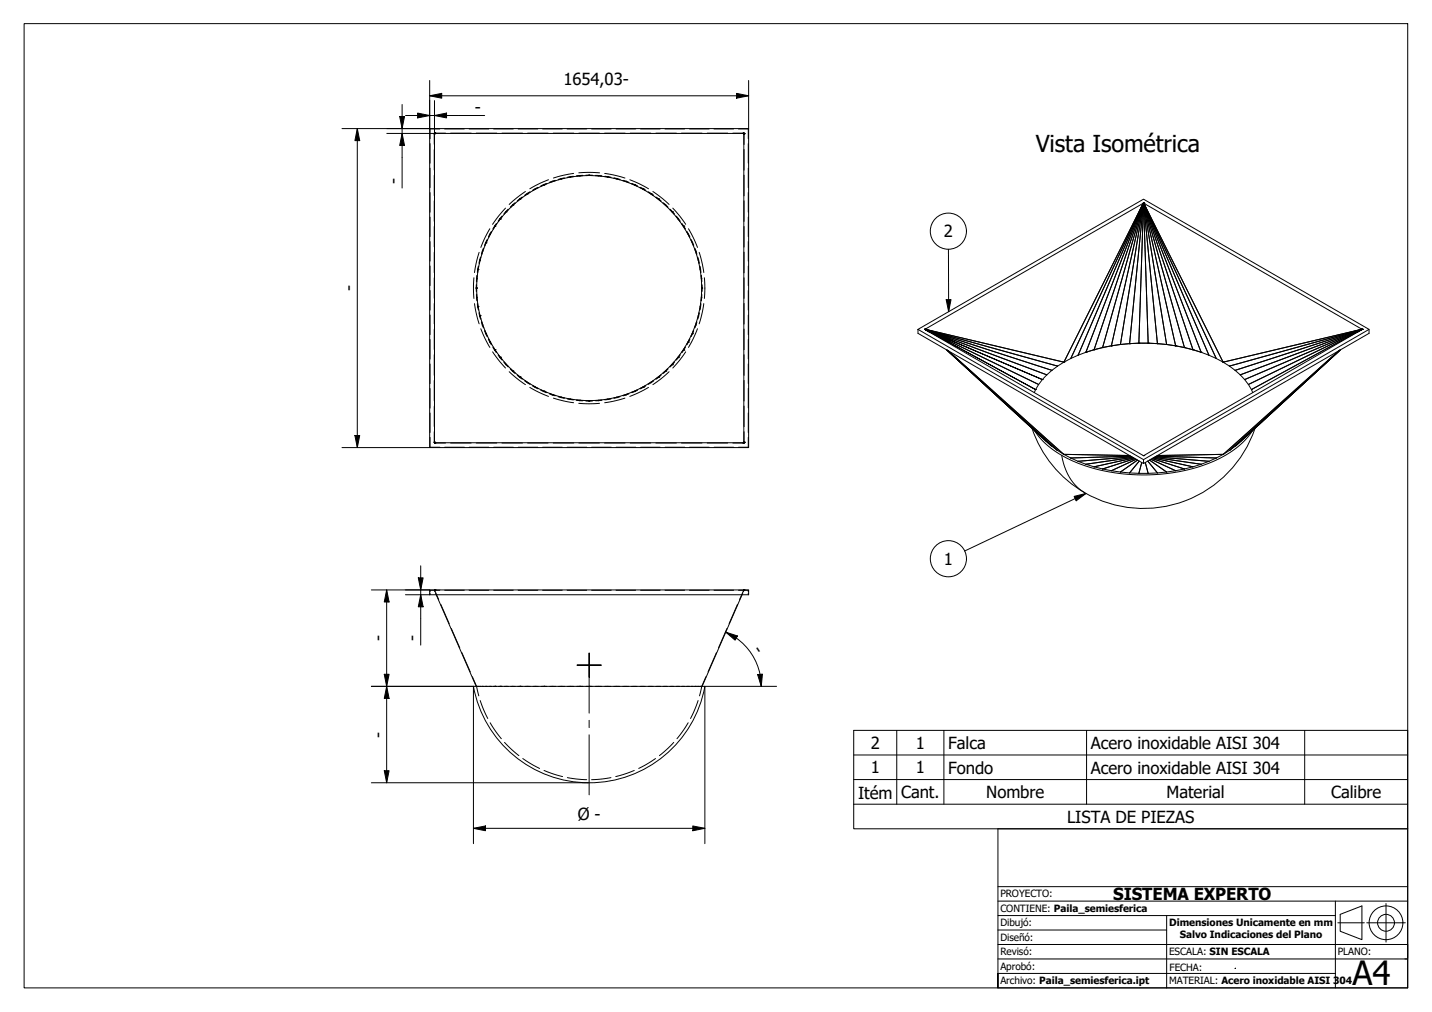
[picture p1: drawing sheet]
<svg xmlns="http://www.w3.org/2000/svg" width="297mm" height="210mm" viewBox="0 0 297 210" stroke-linecap="round" stroke-linejoin="round" font-family="sans-serif">
<defs><g id="words">
<text font-size="6.9" x="280.6" y="204.4">A4</text>
<text font-size="4.8" x="214.9" y="31.5">Vista Isométrica</text>
<g font-size="3.5">
<text x="116.9" y="17.7">1654,03-</text>
<text x="98.5" y="23.4">-</text>
<text x="82.8" y="38.2" transform="rotate(-90 82.8 38.2)">-</text>
<text x="195.8" y="49.2">2</text>
<text x="73.5" y="60.4" transform="rotate(-90 73.5 60.4)">-</text>
<text x="195.8" y="117.1">1</text>
<text x="79.6" y="133" transform="rotate(-90 79.6 133)">-</text>
<text x="86.7" y="133" transform="rotate(-90 86.7 133)">-</text>
<text x="156" y="134.8" transform="rotate(57 156 134.8)">-</text>
<text x="79.6" y="153" transform="rotate(-90 79.6 153)">-</text>
<text x="180.6" y="155.3">2</text>
<text x="190" y="155.3">1</text>
<text x="196.7" y="155.4">Falca</text>
<text x="226.3" y="155.4">Acero inoxidable AISI 304</text>
<text x="180.6" y="160.4">1</text>
<text x="190" y="160.4">1</text>
<text x="196.7" y="160.5">Fondo</text>
<text x="226.3" y="160.5">Acero inoxidable AISI 304</text>
<text x="178" y="165.7">Itém</text>
<text x="186.9" y="165.5">Cant.</text>
<text x="204.6" y="165.6">Nombre</text>
<text x="242" y="165.6">Material</text>
<text x="276.1" y="165.6">Calibre</text>
<text x="119.8" y="170.1">Ø -</text>
<text x="221.3" y="170.6">LISTA DE PIEZAS</text>
<text x="230.9" y="186.6">SISTEMA EXPERTO</text>
</g>
<g font-size="2.1">
<text x="207.5" y="186.2">PROYECTO:</text>
<text x="207.5" y="189.2">CONTIENE: Paila_semiesferica</text>
<text x="207.5" y="195.2">Diseñó:</text>
<text x="207.5" y="192.2">Dibujó:</text>
<text x="242.5" y="192.1">Dimensiones Unicamente en mm</text>
<text x="244.7" y="194.6">Salvo Indicaciones del Plano</text>
<text x="207.5" y="201.2">Aprobó:</text>
<text x="207.5" y="198.2">Revisó:</text>
<text x="242.5" y="198.2">ESCALA: SIN ESCALA</text>
<text x="242.6" y="201.4">FECHA:</text>
<text x="277.5" y="198.2">PLANO:</text>
<text x="207.5" y="204.2">Archivo: Paila_semiesferica.ipt</text>
<text x="242.5" y="204.2">MATERIAL: Acero inoxidable AISI 304</text>
</g>
</g></defs>
<!-- layer: Oculto (ISO) -->
<g fill="none" stroke="#000" stroke-width=".21">
<path d="M89.2 29.8v4.1M89.2 34.9v4M89.2 39.9v4.1M90.1 27.8h.1M90.1 31v4.3M90.1 36.3v4.3M90.1 27.7h.1M90.1 27.7v2.3M90.2 27.6h.1M90.3 27.6h.1M91.2 26.7h-2v2.1M92.2 26.7h4.1"/>
<path d="M92.4 27.6h-2.2M93.5 27.6h4.2M97.3 26.7h4.1M98.8 27.6h4.3M102.4 26.7h4.1M104.1 27.6h4.3M107.5 26.7h4M109 39.7l-3.4 2.7M109.4 27.6h4.3M109.9 39.8l-.5 .3M110 39.9l-.6 .3M111 39.1l-.5 .4"/>
<path d="M111 39.1h.1M111.1 39.2l-.6 .3M111.1 39.2h.1M111.6 38.9l-.6 .2M111.7 38.9l-.6 .3M112.6 26.7h4M112.7 38.3l-.5 .3M112.8 38.3h-.1M112.8 38.4l-.6 .2M112.8 38.4h.1M113.4 38.1l-.6 .2M113.4 38.1l-.6 .3"/>
<path d="M113.8 37.3l-3.9 1.9M114.5 37.6l-.6 .2M114.6 37.6h-.1M114.6 37.7l-.6 .2M114.6 37.7h.1M114.8 27.6h4.2M115.2 37.4l-.6 .2M115.2 37.5l-.6 .2M116.4 37l-.6 .2M116.4 37h.1M116.5 37.1l-.6 .2M116.5 37.1h.1"/>
<path d="M117 36.9l-.6 .1M117.1 37l-.6 .1M117.6 26.7h4.1M118.3 36.6l-.6 .2M118.3 36.6h.1M118.9 36.6h-.6M119 36l-4.2 .9M119 36.6l-1.3 .2M120.1 35.8h4.3M120.1 27.6h4.2M120.3 36.5h-.7M120.3 36.5h.1"/>
<path d="M120.9 36.4l-1.3 .1M120.9 36.4l-.6 .1M121.5 36.3h1.4M122.2 36.4h-.6M122.2 36.4h.1M122.2 36.4h.7M122.7 26.7h4.1M123.5 36.4l1.3 .1M123.5 36.4h.7M124.2 36.4h.1M124.2 36.4l.6 .1M125.4 27.6h4.3"/>
<path d="M125.4 36.6l1.3 .2M125.4 36l4.2 .9M125.5 36.6h.6M126.1 36.6h.1M126.1 36.6l.7 .2M127.3 37l1.3 .3M127.4 36.9l1.2 .3M127.8 26.7h4.1M129.2 37.5l1.2 .4M129.2 37.4l.7 .2M129.9 37.6h.1M129.9 37.6l.6 .2"/>
<path d="M130.6 37.3l3.9 1.9M130.7 27.6h4.3M131 38.1l1.2 .5M131.1 38.1l.6 .2M131.7 38.3h.1M131.7 38.3l.5 .3M132.8 38.9l1.1 .6M132.8 38.9l.6 .2M132.9 26.7h4M133.4 39.1h.1M133.4 39.1l.6 .4M134.4 39.9l1.1 .7"/>
<path d="M134.5 39.8l.6 .3M135.4 39.7l3.4 2.7M136 27.6h4.3M137.9 26.7h4.1M141.4 27.6h4.2M143 26.7h4.1M146.7 27.6h4.2M148.1 26.7h4.1M152 27.6l2.3 .1M153.2 26.7h2v2.1M154.1 27.6h.1M154.2 27.6h.1"/>
<path d="M154.3 27.7h.1M154.3 27.7v2.3M154.3 27.8h.1M154.3 31v4.3M154.3 36.3v4.3M155.2 29.8v4.1M155.2 34.9v4M155.2 39.9v4.1M89.2 45v4.1M89.2 50.1v4.1M89.2 55.2v4M90.1 41.7v4.2"/>
<path d="M90.1 47v4.2M90.1 52.3v4.3M90.1 57.6v4.3M98.3 57.6v4.3M98.8 59.1v1.4M98.9 59.8v.6M98.9 59.8h.1M98.9 59.7h.1M98.9 57.8h.1M98.9 57.8l-.1 .6M98.9 59.1v.6M98.9 57.8v.7"/>
<path d="M98.9 57.1v.7M99 57.2l-.1 .6M99.1 55.9l-.1 .6M99.1 55.8v.1M99.2 55.9l-.1 .6M99.2 55.9h.1M99.2 55.2l-.1 .6M99.3 55.3l-.1 .6M99.4 52.3l-1 4.2M99.5 54l-.1 .6M99.5 53.9v.1M99.6 54l-.2 .6"/>
<path d="M99.6 54h.1M99.7 53.3l-.2 .6M99.7 53.4l-.1 .6M100.1 52.2l-.2 .6M100.1 52.2h.1M100.3 51.5l-.4 1.2M100.3 51.6l-.2 .6M100.7 50.3l-.2 .6M100.7 50.3h.1M100.8 50.4l-.2 .6M100.8 50.4h.1M101 49.7l-.3 .6"/>
<path d="M101.1 49.8l-.3 .6M101.6 47.4l-1.9 3.9M101.7 48.6l-.3 .6M101.7 48.6h.1M101.9 48l-.6 1.1M102 48.1l-.3 .5M102.6 46.9h.1M102.6 46.9l-.3 .6M102.7 47l-.4 .5M102.7 47h.1M103 46.4l-.4 .5M103 46.4l-.3 .6"/>
<path d="M103.7 45.3l-.4 .6M103.7 45.3h.1M103.8 45.4l-.4 .5M103.8 45.4h.1M104.1 44.8l-.4 .5M104.2 44.9l-.4 .5M104.9 43.2l-2.7 3.3M104.9 43.9l-.4 .5M105 43.9h-.1M105 43.9l-.4 .5M105 43.9h.1M105.4 43.4l-.4 .5"/>
<path d="M105.5 43.5l-.5 .4M106.3 42.5l-.4 .5M106.3 42.5h.1M106.4 42.6l-.5 .4M106.4 42.6h.1M106.8 42.1l-.5 .4M106.9 42.1l-.5 .5M107.9 41.3l-.5 .4M107.9 41.3h.1M108.3 40.9l-1 .8M108.4 40.9l-.5 .4M109.4 40.1l-.6 .4"/>
<path d="M109.4 40.1h.1M109.4 40.2l-.5 .4M109.4 40.2h.1M135.1 40.1h.1M135.1 40.1l.5 .4M136 40.9l1.1 .8M136.1 40.9l.5 .3M136.6 41.2h.1M136.6 41.3l.5 .4M137.5 42.1l1 .9M137.6 42.1l.5 .4M138.1 42.5h.1"/>
<path d="M138.1 42.5l.5 .5M138.9 43.5l.9 .9M139 43.4l.5 .5M139.5 43.9h.1M139.5 43.9l.4 .5M139.6 43.2l2.6 3.3M140.2 44.9l.8 1M140.3 44.8l.8 1.1M141.4 46.4l.7 1.1M141.5 46.4l.3 .5M141.8 46.9h.1M141.8 46.9l.4 .6"/>
<path d="M142.4 48.1l.6 1.1M142.5 48l.6 1.1M142.8 47.4l1.9 3.9M143.3 49.8l.5 1.2M143.4 49.7l.3 .6M143.7 50.3h.1M143.7 50.3l.2 .6M144.1 51.6l.4 1.2M144.1 51.5l.5 1.2M144.7 53.4l.3 1.2M144.7 53.3l.2 .6M144.9 53.9h.1"/>
<path d="M144.9 54l.2 .6M145 52.3l1 4.2M145.1 55.3l.2 1.2M145.2 55.2l.1 .6M145.3 55.8v.1M145.3 55.9l.1 .6M145.4 57.2l.1 1.3M145.5 57.1l.1 .7M145.5 59.1v1.3M145.6 57.8h.1M145.6 57.8v.6M145.6 59.1v1.4"/>
<path d="M146.1 57.6v4.3M154.3 41.7v4.2M154.3 47v4.2M154.3 52.3v4.3M154.3 57.6v4.3M155.2 45v4.1M155.2 50.1v4.1M155.2 55.2v4M89.2 60.3v4M89.2 65.3v4.1M89.2 70.4v4.1M89.2 75.5v4.1"/>
<path d="M90.1 62.9v4.3M90.1 68.3v4.2M90.1 73.6v4.2M90.1 78.9v4.3M98.4 63l1 4.2M98.8 61.1l.1 1.3M98.9 61l.1 1.3M99 63l.2 1.3M99.1 63l.1 .6M99.2 63.6l.1 .6M99.2 63.6h.1M99.4 64.9l.1 .7"/>
<path d="M99.4 64.9l.2 .6M99.5 65.6h.1M99.5 65.6l.2 .6M99.6 65.5l.1 .6M99.6 65.5h.1M99.7 68.2l1.9 3.9M99.9 66.8l.1 .6M99.9 66.7l.4 1.2M100 67.4h.1M100 67.4l.3 .6M100.5 68.6l.2 .6M100.6 68.5l.2 .6"/>
<path d="M100.7 69.2h.1M100.7 69.2l.3 .6M100.8 69.1h.1M100.8 69.1l.3 .6M101.3 70.4l.3 .5M101.4 70.3l.3 .6M101.6 70.9h.1M101.6 70.9l.3 .6M101.7 70.9l.3 .5M101.7 70.9h.1M102.2 73l2.7 3.3M102.3 72l.3 .6"/>
<path d="M102.3 72l.4 .5M102.6 72.6h.1M102.6 72.6l.4 .5M102.7 72.5h.1M102.7 72.5l.3 .6M103.3 73.6l.4 .6M103.4 73.6l.4 .5M103.7 74.2h.1M103.7 74.2l.4 .5M103.8 74.1h.1M103.8 74.1l.4 .5M104.5 75.2l.4 .4"/>
<path d="M104.6 75.1l.4 .5M104.9 75.6h.1M105 75.6l.4 .5M105 75.6l.5 .4M105 75.6h.1M105.6 77.1l3.4 2.7M105.9 76.6l.4 .4M105.9 76.5l.5 .4M106.3 77h.1M106.3 77l.5 .4M106.4 76.9l.5 .5M106.4 76.9h.1"/>
<path d="M107.3 77.8l1 .8M107.4 77.8l.5 .4M107.9 78.2h.1M107.9 78.2l.5 .4M108.8 79l.6 .4M108.9 78.9l.5 .4M109.4 79.4h.1M109.4 79.4l.5 .3M109.4 79.3h.1M109.4 79.3l.6 .3M110.5 80l.6 .3M133.9 80l-1.1 .6"/>
<path d="M135.1 79.4l-.6 .3M135.1 79.4h.1M135.5 78.9l-1.1 .7M135.6 79l-.5 .4M136.6 78.3l-.5 .3M136.6 78.3h.1M137.1 77.8l-1.1 .8M137.1 77.8l-.5 .5M138.1 77l-.5 .4M138.1 77h.1M138.5 76.5l-1 .9M138.6 76.6l-.5 .4"/>
<path d="M138.8 77.1l-3.4 2.7M139.5 75.6l-.5 .5M139.5 75.6h.1M139.8 75.1l-.9 .9M139.9 75.2l-.4 .4M140.7 74.2h.1M140.7 74.2l-.4 .5M141 73.6l-.8 1M141.1 73.6l-.4 .6M141.8 72.6h.1M141.8 72.6l-.3 .5M142.1 72l-.7 1.1"/>
<path d="M142.2 72l-.4 .6M142.2 73l-2.6 3.3M142.8 70.9l-.3 .6M142.8 70.9h.1M143 70.3l-.6 1.1M143.1 70.4l-.3 .5M143.7 69.2l-.3 .6M143.7 69.2h.1M143.8 68.5l-.5 1.2M143.9 68.6l-.2 .6M144.4 67.4l-.3 .6M144.4 67.4h.1"/>
<path d="M144.5 66.7l-.4 1.2M144.6 66.8l-.2 .6M144.7 68.2l-1.9 3.9M144.9 65.6l-.2 .6M144.9 65.6h.1M145 64.9l-.3 1.2M145.1 64.9l-.2 .7M145.3 63l-.2 1.2M145.4 63l-.2 1.3M145.5 61l-.1 1.3M145.6 61.1l-.1 1.3M146 63l-1 4.2"/>
<path d="M154.3 62.9v4.3M154.3 68.3v4.2M154.3 73.6v4.2M154.3 78.9v4.3M155.2 60.3v4M155.2 65.3v4.1M155.2 70.4v4.1M155.2 75.5v4.1M89.2 80.6v4M89.2 85.6v4.1M89.2 90.7v2.1h2M90.1 91.7h.1"/>
<path d="M90.1 84.2v4.3M90.1 89.5v2.3M90.1 91.7v.1M90.1 91.8h.1M90.1 91.8l.1 .1M90.2 91.9h.1M90.2 91.9h2.2M90.3 91.9h.1M92.2 92.8h4.1M93.5 91.9h4.2M97.3 92.8h4.1M98.8 91.9h4.3"/>
<path d="M102.4 92.8h4.1M104.1 91.9h4.3M107.5 92.8h4M109.4 91.9h4.3M109.9 80.4l3.9 1.8M110.5 80l.5 .4M111 80.4h.1M111 80.4l.6 .2M111.1 80.3h.1M111.1 80.3l.6 .3M112.2 80.9l.5 .3M112.2 80.9l.6 .2"/>
<path d="M112.6 92.8h4M112.7 81.2h.1M112.8 81.2l.6 .2M112.8 81.1h.1M112.8 81.1l.6 .3M113.9 81.7l.6 .2M114 81.6l.6 .2M114.5 81.9h.1M114.6 81.9l.6 .2M114.6 81.8h.1M114.6 81.8l.6 .2M114.8 91.9h4.2"/>
<path d="M114.8 82.6l4.2 .9M115.8 82.3l.6 .2M115.9 82.2l.6 .2M116.4 82.5h.1M116.4 82.5l.6 .1M116.5 82.4h.1M116.5 82.4l.6 .1M117.6 92.8h4.1M117.7 82.7l.6 .2M117.7 82.7l1.3 .2M118.3 82.9h.1M118.3 82.9h.6"/>
<path d="M119.6 83l1.3 .1M119.6 83h.7M120.1 83.7h4.3M120.1 91.9h4.2M120.3 83h.1M120.3 83l.6 .1M121.5 83.2h1.4M121.6 83.1h.6M122.2 83.1h.1M122.7 92.8h4.1M122.9 83.1h-.7M124.2 83.1h.1"/>
<path d="M124.2 83.1h-.7M124.8 83l-1.3 .1M124.8 83l-.6 .1M125.4 91.9h4.3M126.1 82.9h.1M126.1 82.9h-.6M126.7 82.7l-1.3 .2M126.8 82.7l-.7 .2M127.8 92.8h4.1M128 82.5l-.6 .1M128 82.5h.1M128.6 82.2l-1.3 .3"/>
<path d="M128.6 82.3l-.6 .2M129.6 82.6l-4.2 .9M129.9 81.9l-.7 .2M129.9 81.9h.1M130.4 81.6l-1.2 .4M130.5 81.7l-.6 .2M130.7 91.9h4.3M131.7 81.2h.1M131.7 81.2l-.6 .2M132.2 80.9l-1.2 .5M132.2 80.9l-.5 .3M132.9 92.8h4"/>
<path d="M133.4 80.4l-.6 .2M133.4 80.4h.1M134 80l-.6 .4M134.5 80.4l-3.9 1.8M136 91.9h4.3M137.9 92.8h4.1M141.4 91.9h4.2M143 92.8h4.1M146.7 91.9h4.2M148.1 92.8h4.1M154.1 91.9h.1M154.2 91.9h.1"/>
<path d="M154.2 91.9h-2.2M154.3 91.9h.1M154.3 91.9h-.1M154.3 91.8h.1M154.3 91.7h.1M154.3 84.2v4.3M154.3 89.5v2.3M154.3 91.7v.1M155.2 80.6v4M155.2 85.6v4.1M155.2 90.7v2.1h-2M89.2 123.1v.3"/>
<path d="M90.1 122.4l.1 .3M90.1 122.4h.1M90.1 122.4l.9 2M90.2 122.4h.1M90.3 123.1l.2 .3M91.2 122.4h-2v.3M91.4 125.4l1.8 4M92.2 122.4h4.1M93.6 130.4l1.8 4M95.8 135.4l1.7 4M97.3 122.4h4.1M102.4 122.4h4.1"/>
<path d="M107.5 122.4h4M112.6 122.4h4M117.6 122.4h4.1M122.7 122.4h4.1M127.8 122.4h4.1M132.9 122.4h4M137.9 122.4h4.1M143 122.4h4.1M148.1 122.4h4.1M148.6 135.4l-1.7 4M150.8 130.4l-1.7 4M153 125.4l-1.8 4"/>
<path d="M153.2 122.4h2v.3M154.1 123.1l-.2 .3M154.2 122.4h.1M154.3 122.4h.1M154.3 122.4l-.9 2M154.3 122.4l-.1 .3M155.2 123.1v.3M98 140.4l.9 2M98.9 142.4l.4 1.9M98.9 142.4h.1M99.2 142.4h.1M99.2 142.4h-.1"/>
<path d="M99.6 142.4h.2M99.6 142.4h.1M99.6 142.4h-.2M99.6 145.3l1.6 3.7M100.1 142.4h.3M100.1 142.4h.1M100.1 142.4h-.2M100.8 142.4h.1M100.8 142.4h-.2M100.8 142.4h.3M101.7 149.9l2.3 3.3M101.7 142.4h.3"/>
<path d="M101.7 142.4h.1M101.7 142.4h-.3M102.7 142.4h.1M102.7 142.4h-.4M102.7 142.4h.3M103.8 142.4h.1M103.8 142.4h-.4M103.8 142.4h.4M104.7 154l2.9 2.7M105 142.4h.5M105 142.4h.1M105 142.4h-.4"/>
<path d="M106.4 142.4h.5M106.4 142.4h.1M106.4 142.4h-.5M107.9 142.4h.1M107.9 142.4h-.5M107.9 142.4h.5M108.4 157.3l3.5 2.1M109.4 142.4h.1M109.4 142.4h-.5M109.4 142.4h.6M111.1 142.4h.1M111.1 142.4h-.6"/>
<path d="M111.1 142.4h.6M112.8 142.4h.1M112.8 142.4h-.6M112.8 142.4h.6M112.9 159.8l3.8 1.3M114.6 142.4h.1M114.6 142.4h-.6M114.6 142.4h.6M116.5 142.4h.1M116.5 142.4h-.6M116.5 142.4h.6M117.7 142.4h1.3"/>
<path d="M120.3 142.4h.1M120.3 142.4h-.7M120.3 142.4h.6M122.2 142.4h.1M122.2 142.4h-.6M122.2 142.4h.7M123.5 142.4h1.3M125.4 142.4h1.3M127.3 142.4h1.3M129.2 142.4h1.2M131 142.4h1.2M131.6 159.8l-3.9 1.3"/>
<path d="M132.7 142.4h1.2M134.4 142.4h1.1M136 157.3l-3.5 2.1M136 142.4h1M137.5 142.4h1M138.9 142.4h.9M139.8 154l-3 2.7M140.2 142.4h.8M141.4 142.4h.7M142.7 149.9l-2.3 3.3M143 142.4h-.6M143.8 142.4h-.5"/>
<path d="M144.1 142.4h.4M144.7 142.4h.3M144.8 145.3l-1.6 3.7M145.1 142.4h.2M145.6 142.4l-.5 1.9M145.6 142.4h-.2M145.6 142.4h.1M146.4 140.4l-.8 2M117.7 161.3l4 .4M126.7 161.3l-4 .4"/>
</g>
<!-- layer: Visible (ISO) -->
<g fill="none" stroke="#000" stroke-width=".21">
<path d="M89.1 26.7h66.2v66.1h-66.2zM90.1 27.7v64.1M90.1 27.8h.1M90.1 27.7h.1M90.2 27.7h-.1M90.2 27.7h.1M111.1 39.2h.1M111.1 39.2l-1.7 1M112.8 38.4l-1.7 .8M112.8 38.4h.1M114.6 37.7h.1M114.6 37.7l-1.8 .7"/>
<path d="M116.5 37.1l-1.9 .6M116.5 37.1h.1M122.2 36.4h.1M122.2 36.4l-3.8 .3-1.9 .4M122.2 36.4l1.9 .1M124.1 36.5h.1M124.1 36.5l1.9 .2M126 36.7h.1M126.1 36.7l1.8 .4M127.9 37.1h.1M127.9 37.1l1.9 .6M129.8 37.7h.1"/>
<path d="M129.8 37.7l3.5 1.5M133.3 39.2h.1M133.3 39.2l1.7 1M154.2 27.7h.1M154.2 27.7h-64M154.3 27.7h.1M154.3 27.7v64.1M154.3 27.7v.1M98.9 59.8h.1M98.9 59.8l.3 3.8 .4 1.9M98.9 57.8h.1M98.9 57.8v1.9"/>
<path d="M99.2 55.9h.1M99.2 55.9l-.3 1.9M99.6 54h.1M99.6 54l-.4 1.9M100.1 52.2h.1M100.1 52.2l-.5 1.8M100.8 50.4l-.7 1.8M100.8 50.4h.1M101.7 48.6h.1M101.7 48.6l-.9 1.8M102.7 47l-1 1.6M102.7 47h.1"/>
<path d="M103.8 45.4l-1.1 1.6M103.8 45.4h.1M105 43.9h.1M105 43.9l-1.2 1.5M106.4 42.6h.1M106.4 42.6l-1.4 1.3M107.9 41.3l-1.5 1.3M107.9 41.3h.1M109.4 40.2l-1.5 1.1M109.4 40.2h.1M135 40.2l1.6 1.1M135 40.2h.1"/>
<path d="M136.6 41.3l1.4 1.3M136.6 41.3h.1M138 42.6h.1M138 42.6l1.4 1.3M139.4 43.9h.1M139.4 43.9l1.2 1.5M140.6 45.4l1.2 1.6M140.6 45.4h.1M141.8 47h.1M141.8 47l.9 1.6M142.7 48.6h.1M142.7 48.6l.9 1.8"/>
<path d="M143.6 50.4h.1M143.6 50.4l.7 1.8M144.3 52.2h.1M144.3 52.2l.5 1.8M144.8 54h.1M144.8 54l.4 1.9M145.2 55.9h.1M145.2 55.9l.3 1.9M145.5 57.8h.1M145.5 57.8l.1 1.9M145.6 59.8h.1M145.6 59.8l-.4 3.8-.4 1.9"/>
<path d="M237.1 42.2l-45.2 26.1M237.1 42.2h.1M237.2 42.1h.1M237.2 42.2h.1M237.2 42.1l-.1 .1M237.2 42.1l.1 .1M237.2 42.1v.1M237.3 42.2h.1M237.3 42.2l45.2 26.1M99.6 65.5l1.2 3.6M99.6 65.5h.1M100.8 69.1h.1"/>
<path d="M100.8 69.1l.9 1.8M101.7 70.9h.1M101.7 70.9l1 1.6M102.7 72.5h.1M102.7 72.5l1.1 1.6M103.8 74.1h.1M103.8 74.1l1.2 1.5M105 75.6l1.4 1.3M105 75.6h.1M106.4 76.9h.1M106.4 76.9l1.5 1.3M107.9 78.2h.1"/>
<path d="M107.9 78.2l1.5 1.1M109.4 79.3h.1M109.4 79.3l1.7 1M135 79.3h.1M135 79.3l-1.7 1M136.6 78.2h.1M136.6 78.2l-1.6 1.1M138 76.9l-1.4 1.3M138 76.9h.1M140.6 74.1h.1M140.6 74.1l-2.6 2.8M141.8 72.5h.1"/>
<path d="M141.8 72.5l-1.2 1.6M142.7 70.9l-.9 1.6M142.7 70.9h.1M143.6 69.1l-.9 1.8M143.6 69.1h.1M144.8 65.5l-1.2 3.6M144.8 65.5h.1M190.4 68.3v.8l46.8 27 46.8-27v-.8M190.4 68.3l46.8-27 46.8 27-46.8 27zM191.9 68.3h.1M191.9 68.3v.1M191.9 68.4l45.2 26.1"/>
<path d="M196.4 72.6l20.6 19M216.2 78.7h.1M216.2 78.7l-1.4 2.1M217.1 77.7l-.9 1M217.1 77.7h.1M218.2 76.8l-1.1 .9M218.2 76.8h.1M219.4 75.9l-1.2 .9M219.4 75.9h.1M220.7 75.1h.1M220.7 75.1l-1.3 .8M222.1 74.4l-1.4 .7"/>
<path d="M222.1 74.4h.1M223.6 73.7l-1.5 .7M223.6 73.7h.1M225.2 73.1h.1M225.2 73.1l-1.6 .6M226.9 72.5l-1.7 .6M226.9 72.5h.1M228.7 72.1l-1.8 .4M228.7 72.1h.1M230.5 71.7l-1.8 .4M230.5 71.7h.1M232.4 71.5l-1.9 .2"/>
<path d="M232.4 71.5h.1M234.3 71.3h.1M234.3 71.3l-1.9 .2M236.2 71.2l-1.9 .1M236.2 71.2h2M238.2 71.2l1.9 .1M240.1 71.3h.1M240.1 71.3l1.9 .2M242 71.5h.1M242 71.5l1.9 .2M243.9 71.7h.1M243.9 71.7l1.8 .4"/>
<path d="M245.7 72.1h.1M245.7 72.1l1.8 .4M247.5 72.5h.1M247.5 72.5l1.6 .6M249.1 73.1l1.7 .6M250.8 73.7h.1M250.8 73.7l1.5 .7M252.3 74.4h.1M252.3 74.4l1.4 .7M253.7 75.1h.1M253.7 75.1l1.3 .8M255 75.9h.1"/>
<path d="M255 75.9l1.2 .9M256.2 76.8h.1M256.2 76.8l1.1 .9M257.3 77.7h.1M257.3 77.7l.9 1M258.2 78.7h.1M258.2 78.7l.8 1M259 79.7h.1M259 79.7l.6 1.1M278 72.6l-20.6 19M282.5 68.3h.1M282.5 68.4l-45.2 26.1"/>
<path d="M282.5 68.3v.1M90.1 91.8h.1M90.2 91.8h.1M111.1 80.3h.1M111.1 80.3l1.7 .8M112.8 81.1h.1M112.8 81.1l1.8 .7M114.6 81.8h.1M114.6 81.8l1.9 .6M116.5 82.4h.1M116.5 82.4l3.8 .6 1.9 .1M122.2 83.1h.1"/>
<path d="M124.1 83l-1.9 .1M124.1 83h.1M126 82.8h.1M126 82.8l-1.9 .2M127.9 82.4l-1.8 .4M127.9 82.4h.1M129.8 81.8l-1.9 .6M129.8 81.8h.1M133.3 80.3l-3.5 1.5M133.3 80.3h.1M154.2 91.8h.1M154.2 91.8h-64"/>
<path d="M154.3 91.8h-.1M154.3 91.8h.1M214.1 88.8a24.4 24.4 0 0 0 23.1 16.7 24.4 24.4 0 0 0 23.1-16.7M214.6 89.3a20.1 20.1 0 0 0 11.6 7.7 38.2 38.2 0 0 0 27.6-2.3 16 16 0 0 0 6-5.4M214.8 80.8h.1M214.8 80.8l-.3 .6M217 91.6h.1M217 91.6l1.1 .9 2.5 1.7M220.6 94.2h.1M220.7 94.2h.1M220.7 94.2l1.4 .8M222.1 95h.1"/>
<path d="M222.1 95l1.5 .7M223.6 95.7h.1M223.6 95.7l3.3 1.1M226.9 96.8h.1M226.9 96.8l1.8 .5M228.7 97.3h.1M228.7 97.3l3.7 .6M232.4 97.9h.1M232.4 97.9l1.9 .2M234.3 98.1h.1M234.3 98.1h5.8M237.1 94.5h.1"/>
<path d="M237.1 94.5h.2M237.2 95.3v.8M237.3 94.5h.1M240.1 98.1h.1M245.7 97.3l-5.6 .8M245.7 97.3h.1M247.4 96.8h.1M247.4 96.8l-1.7 .5M250.8 95.7l-3.3 1.1M250.8 95.7h.1M253.7 94.2l-2.9 1.5M253.7 94.2h.1"/>
<path d="M253.8 94.2h-.1M253.8 94.2h.1M257.4 91.6h.1M257.4 91.6l-1.1 .9-2.5 1.7M259.6 80.8h.1M259.6 80.8l.3 .6M89.1 122.4h66.2v1h-66.2zM90.5 123.4l8.3 19M153.9 123.4l-8.3 19M98.2 142.4h48a24.4 24.4 0 0 1-24 20 24.4 24.4 0 0 1-24-20z"/>
</g>
<!-- layer: Visible fina (ISO) -->
<g fill="none" stroke="#000" stroke-width=".21">
<path d="M237.1 42.2l-16.4 32.9-28.8-6.8M237.1 42.2h.1M237.2 42.2l-15.1 32.2M237.2 42.2l-13.6 31.5M237.2 42.1l-12 31M237.2 42.1l-10.3 30.4M237.2 42.1l-6.7 29.6M237.2 42.1l-8.5 30M237.2 42.1l-4.8 29.4M237.2 42.1l-2.9 29.2M237.2 42.1l1 29.1M237.2 42.1l-1 29.1"/>
<path d="M237.2 42.1l4.8 29.4M237.2 42.1l2.9 29.2M237.2 42.1l6.7 29.6M237.2 42.1l10.3 30.4M237.2 42.1l8.5 30M237.2 42.1l12 31M237.2 42.2l13.6 31.5M237.2 42.2l15.1 32.2M237.3 42.2h.1M237.3 42.2l16.4 32.9 28.8-6.8M191.9 68.3l22.9 12.5-22.9-12.5 23.5 11.4M191.9 68.3l.9 .6"/>
<path d="M191.9 68.3l.1 .1M191.9 68.3v.1M191.9 68.3h.1M191.9 68.3l27.5 7.6-27.5-7.6 26.3 8.5-26.3-8.5 25.2 9.4-25.2-9.4 24.3 10.4-24.3-10.4 23.5 11.4M191.9 68.4h.1M192.1 68.5l-.2-.2 .2 .2M196.4 72.6l21.7 19.9M196.5 72.7l22.8 20.7M196.7 72.8l23.9 21.4M225.2 73.1h.1M226.9 72.5h.1M228.7 72.1h.1"/>
<path d="M230.5 71.7h.1M232.4 71.5h.1M234.3 71.3h.1M236.2 71.2h.1M238.2 71.2h.1M240.1 71.3h.1M242 71.5h.1M243.9 71.7h.1M245.7 72.1h.1M247.5 72.5h.1M249.1 73.1h.1M277.7 72.8l-23.9 21.4"/>
<path d="M277.9 72.7l-22.8 20.7M282.3 68.5l.2-.2-.2 .2M282.4 68.4l.1-.1-.1 .1M282.5 68.3h.1M282.5 68.4h.1M282.5 68.3l-27.5 7.6M282.5 68.3l-26.3 8.5M282.5 68.3l-23.5 11.4M282.5 68.3l-24.3 10.4M282.5 68.3l-25.2 9.4M282.5 68.3l-22.9 12.5M282.5 68.3l-.8 .5"/>
<path d="M282.5 68.3l-.9 .6M220.2 94.4a10.6 10.6 0 0 0 4.8 7.8M220.7 94.2l13.6 .3M234.6 94.6l-12.5 .4M234.8 94.8l-11.2 .9M235 94.9l-9.8 1.4M235 94.9l-9.7 1.4M235.2 95l-8.3 1.8M235.4 95.1l-6.7 2.2M235.7 95.3l-5.2 2.3M236 95.4l-3.6 2.5M236.3 95.6l-2 2.5"/>
<path d="M236.8 95.9l-.6 2.3M237.1 94.5h.1M237.2 94.5h.1M237.6 95.9l.6 2.3M238.1 95.6l2 2.5M238.7 95.3l5.2 2.3M239 95.1l6.7 2.2M239.2 95l8.3 1.8M239.4 94.9l9.8 1.4M239.6 94.8l11.2 .9M239.8 94.6l12.5 .4M239.9 94.6l12.4 .4"/>
<path d="M242 97.9l-3.6-2.5 3.6 2.5M253.7 94.2l-13.6 .3M257.4 91.6l20.6-19-21.7 19.9"/>
</g>
<g fill="none" stroke="#000" stroke-width=".21">
<path d="M196.7 51.7l.1 12.9M196.3 62.1h1l-.5 2.5zM222.8 103l2.5-.7-2.1 1.6zM225.3 102.3l-25.2 12M177.1 156.6h114.9M186 151.5v15.3M195.8 151.5v15.3M225.4 151.5v15.3M270.6 151.5v15.3M177.1 161.7h114.9v-10.2h-114.9v15.3M177.1 166.8v5.1h114.9v-5.1M292 161.7v5.1h-114.9"/>
<circle cx="196.7" cy="47.9" r="3.7"/>
<circle cx="196.7" cy="115.9" r="3.7"/>
</g>
<g fill="none" stroke="#000" stroke-width=".21">
<path d="M207 189.9v-18h85v33h-85M207 192.9h35M207 195.9h85M207 198.9h85M207 183.9h85M207 186.9h85M242 189.9h-35v15v-3h70M242 189.9v15M242 189.9h35M277 186.9v18M277.5 191.4h5.5M278 189.7l4.5-1.8v7l-4.5-1.7z"/>
<path d="M283.5 191.4h8M287.5 187.4v8"/>
<circle cx="287.5" cy="191.4" r="3.5"/>
<circle cx="287.5" cy="191.4" r="1.75"/>
</g>
<!-- layer: 0 -->
<path d="M256.2 200.8h.1" fill="none" stroke="#000" stroke-width=".21"/>
<path d="M291.4 198.9h.6" fill="none" stroke="#000" stroke-width=".21"/>
<!-- layer: Borde (ISO) -->
<path d="M5 4.9h287v200h-287z" fill="none" stroke="#000" stroke-width=".21"/>
<g fill="#000">
<path d="M196.3 62.1h1l-.5 2.5z" fill-rule="evenodd"/>
<path d="M222.8 103l2.5-.7-2.1 1.6z" fill-rule="evenodd"/>
</g>
<!-- layer: Cota (ISO) -->
<g fill="none" stroke="#000" stroke-width=".21">
<path d="M89.1 19.9l2.5-.5v1zM89.1 16.7v10h-18.2M89.1 19.9h66.2M152.8 19.4l2.5 .5-2.5 .5zM155.3 16.7v10M74.1 26.7l.5 2.5h-1zM74.1 26.7v66.1M80.2 27.7h10M82.9 24.2h1l-.5 2.5zM83.4 27.7l.5 2.5h-1zM83.4 21.7v17.3M84.1 24h16.4"/>
<path d="M86.6 23.5l2.5 .5-2.5 .5zM90.1 24l2.5-.5v1zM90.1 20.9v6.9M70.9 92.8h18.2M73.6 90.3h1l-.5 2.5zM86.8 119.9h1l-.5 2.5zM87.3 117.4v16.4M77 122.4h12.1M79.7 139.9h1l-.5 2.5zM80.2 122.4l.5 2.5h-1zM80.2 122.4v40M84.1 123.4h5"/>
<path d="M87.3 123.4l.5 2.5h-1zM150.5 131.1l2.5 .8-.5 .9zM150.5 131.1a12.3 12.3 0 0 1 7.4 11.3M157.2 139.9l1-.1-.3 2.6zM77 142.4h21.2v32.6M79.7 159.9h1l-.5 2.5zM80.2 142.4l.5 2.5h-1zM161.1 142.4h-14.9v32.6M77 162.4h45.1M98.2 171.8l2.5-.5v1zM98.2 171.8h48M143.7 171.3l2.5 .5-2.5 .5z"/>
</g>
<g fill="#000">
<path d="M89.1 19.9l2.5-.5v1z" fill-rule="evenodd"/>
<path d="M74.1 26.7l.5 2.5h-1z" fill-rule="evenodd"/>
<path d="M82.9 24.2h1l-.5 2.5z" fill-rule="evenodd"/>
<path d="M83.4 27.7l.5 2.5h-1z" fill-rule="evenodd"/>
<path d="M86.6 23.5l2.5 .5-2.5 .5z" fill-rule="evenodd"/>
<path d="M90.1 24l2.5-.5v1z" fill-rule="evenodd"/>
<path d="M152.8 19.4l2.5 .5-2.5 .5z" fill-rule="evenodd"/>
<path d="M73.6 90.3h1l-.5 2.5z" fill-rule="evenodd"/>
<path d="M86.8 119.9h1l-.5 2.5z" fill-rule="evenodd"/>
<path d="M79.7 139.9h1l-.5 2.5z" fill-rule="evenodd"/>
<path d="M80.2 122.4l.5 2.5h-1z" fill-rule="evenodd"/>
<path d="M87.3 123.4l.5 2.5h-1z" fill-rule="evenodd"/>
<path d="M150.5 131.1l2.5 .8-.5 .9z" fill-rule="evenodd"/>
<path d="M157.2 139.9l1-.1-.3 2.6z" fill-rule="evenodd"/>
<path d="M79.7 159.9h1l-.5 2.5z" fill-rule="evenodd"/>
<path d="M80.2 142.4l.5 2.5h-1z" fill-rule="evenodd"/>
<path d="M98.2 171.8l2.5-.5v1z" fill-rule="evenodd"/>
<path d="M143.7 171.3l2.5 .5-2.5 .5z" fill-rule="evenodd"/>
</g>
<!-- layer: Marca de centro (ISO) -->
<path d="M119.7 138h2.5h-2.5M122.2 135.5v2.5v-2.5M124.7 138h-2.5h2.5M122.2 140.5v-2.5v9.9M122.2 149.4v1.5M122.2 152.4v12.5" fill="none" stroke="#000" stroke-width=".21"/>
<use href="#words"/>
</svg>
